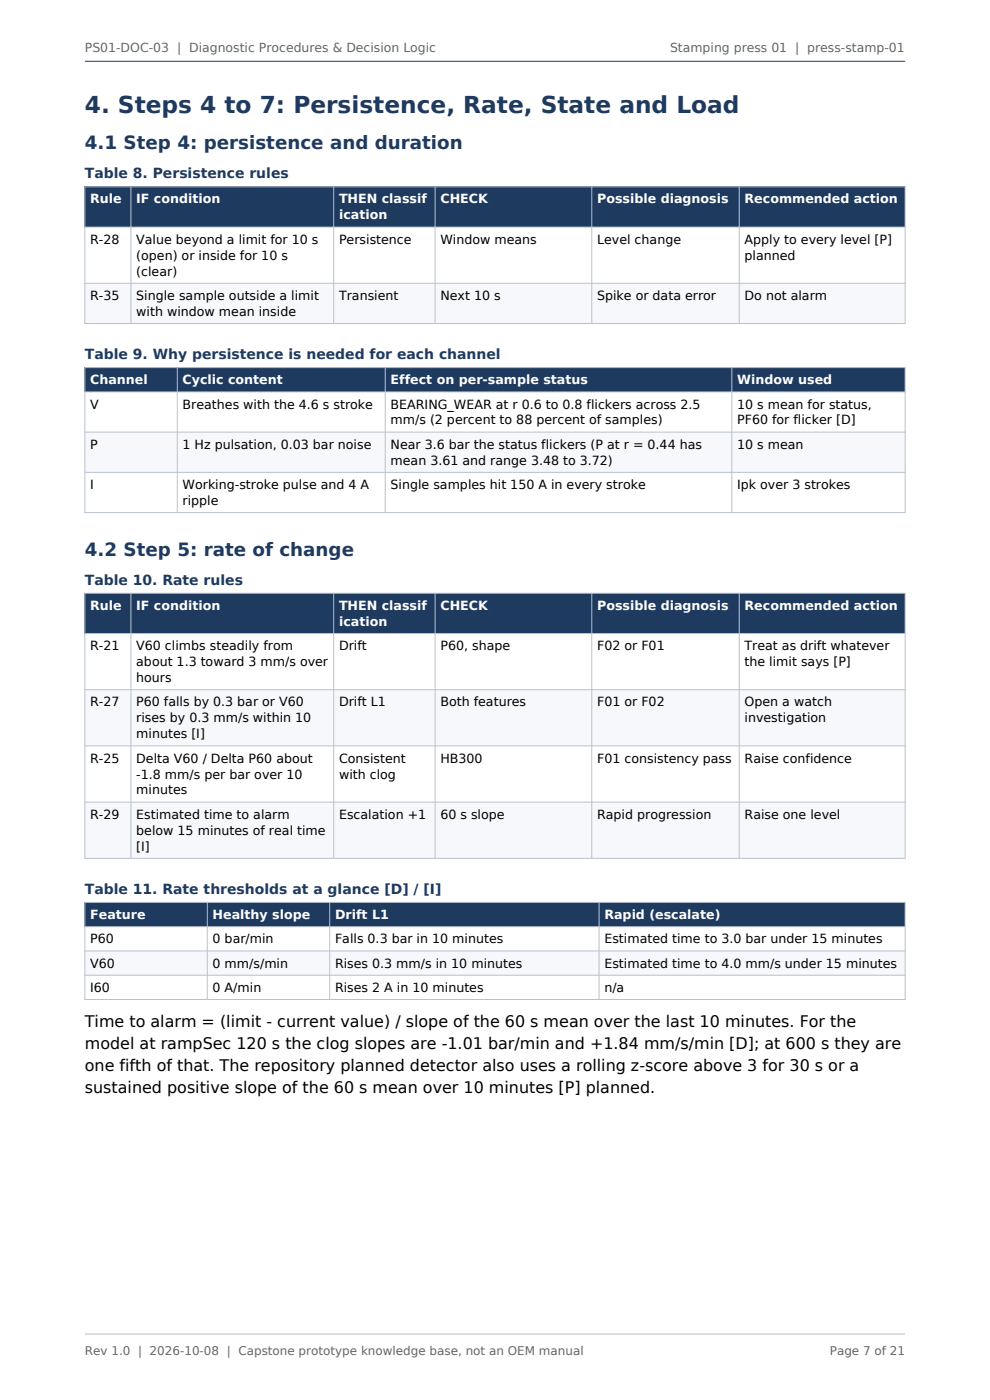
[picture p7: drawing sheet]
<svg xmlns="http://www.w3.org/2000/svg" width="210mm" height="297mm" viewBox="0 0 210 297" stroke-linecap="round" stroke-linejoin="round" font-family="sans-serif">
<defs><g id="words">
<text font-size="4.9" fill="#1f3a5f" x="18" y="23.9">4. Steps 4 to 7: Persistence, Rate, State and Load</text>
<g font-size="3.9" fill="#1f3a5f">
<text x="18" y="31.7">4.1 Step 4: persistence and duration</text>
<text x="18" y="117.9">4.2 Step 5: rate of change</text>
</g>
<g font-size="3.4">
<text x="18" y="217.9">Time to alarm = (limit - current value) / slope of the 60 s mean over the last 10 minutes. For the</text>
<text x="18" y="222.6">model at rampSec 120 s the clog slopes are -1.01 bar/min and +1.84 mm/s/min [D]; at 600 s they are</text>
<text x="18" y="227.2">one fifth of that. The repository planned detector also uses a rolling z-score above 3 for 30 s or a</text>
<text x="18" y="231.9">sustained positive slope of the 60 s mean over 10 minutes [P] planned.</text>
</g>
<g font-size="3" fill="#1f3a5f">
<text x="18" y="37.8">Table 8. Persistence rules</text>
<text x="18" y="76.2">Table 9. Why persistence is needed for each channel</text>
<text x="18" y="124.1">Table 10. Rate rules</text>
<text x="18" y="189.6">Table 11. Rate thresholds at a glance [D] / [I]</text>
</g>
<g font-size="2.7" fill="#fff">
<text x="19.1" y="43.2">Rule</text>
<text x="28.9" y="43.2">IF condition</text>
<text x="71.9" y="43.2">THEN classif</text>
<text x="71.9" y="46.6">ication</text>
<text x="93.4" y="43.2">CHECK</text>
<text x="126.7" y="43.2">Possible diagnosis</text>
<text x="157.9" y="43.2">Recommended action</text>
<text x="19.1" y="81.5">Channel</text>
<text x="38.7" y="81.5">Cyclic content</text>
<text x="82.8" y="81.5">Effect on per-sample status</text>
<text x="156.4" y="81.5">Window used</text>
<text x="19.1" y="129.4">Rule</text>
<text x="28.9" y="129.4">IF condition</text>
<text x="71.9" y="129.4">THEN classif</text>
<text x="93.4" y="129.4">CHECK</text>
<text x="126.7" y="129.4">Possible diagnosis</text>
<text x="157.9" y="129.4">Recommended action</text>
<text x="71.9" y="132.8">ication</text>
<text x="19.1" y="195">Feature</text>
<text x="45.1" y="195">Healthy slope</text>
<text x="71.1" y="195">Drift L1</text>
<text x="128.2" y="195">Rapid (escalate)</text>
</g>
<g font-size="2.7">
<text x="19.1" y="51.7">R-28</text>
<text x="28.9" y="51.7">Value beyond a limit for 10 s</text>
<text x="71.9" y="51.7">Persistence</text>
<text x="93.4" y="51.7">Window means</text>
<text x="126.7" y="51.7">Level change</text>
<text x="157.9" y="51.7">Apply to every level [P]</text>
<text x="28.9" y="55.1">(open) or inside for 10 s</text>
<text x="28.9" y="58.5">(clear)</text>
<text x="157.9" y="55.1">planned</text>
<text x="19.1" y="63.6">R-35</text>
<text x="28.9" y="63.6">Single sample outside a limit</text>
<text x="71.9" y="63.6">Transient</text>
<text x="93.4" y="63.6">Next 10 s</text>
<text x="126.7" y="63.6">Spike or data error</text>
<text x="157.9" y="63.6">Do not alarm</text>
<text x="28.9" y="67">with window mean inside</text>
<text x="19.1" y="86.7">V</text>
<text x="38.7" y="86.7">Breathes with the 4.6 s stroke</text>
<text x="82.8" y="86.7">BEARING_WEAR at r 0.6 to 0.8 flickers across 2.5</text>
<text x="156.4" y="86.7">10 s mean for status,</text>
<text x="19.1" y="95.2">P</text>
<text x="38.7" y="95.2">1 Hz pulsation, 0.03 bar noise</text>
<text x="82.8" y="90">mm/s (2 percent to 88 percent of samples)</text>
<text x="82.8" y="95.2">Near 3.6 bar the status flickers (P at r = 0.44 has</text>
<text x="156.4" y="90">PF60 for flicker [D]</text>
<text x="156.4" y="95.2">10 s mean</text>
<text x="82.8" y="98.6">mean 3.61 and range 3.48 to 3.72)</text>
<text x="19.1" y="103.7">I</text>
<text x="38.7" y="103.7">Working-stroke pulse and 4 A</text>
<text x="38.7" y="107.1">ripple</text>
<text x="82.8" y="103.7">Single samples hit 150 A in every stroke</text>
<text x="156.4" y="103.7">Ipk over 3 strokes</text>
<text x="19.1" y="137.9">R-21</text>
<text x="28.9" y="137.9">V60 climbs steadily from</text>
<text x="71.9" y="137.9">Drift</text>
<text x="93.4" y="137.9">P60, shape</text>
<text x="126.7" y="137.9">F02 or F01</text>
<text x="157.9" y="137.9">Treat as drift whatever</text>
<text x="28.9" y="141.3">about 1.3 toward 3 mm/s over</text>
<text x="157.9" y="141.3">the limit says [P]</text>
<text x="19.1" y="149.8">R-27</text>
<text x="28.9" y="144.7">hours</text>
<text x="28.9" y="149.8">P60 falls by 0.3 bar or V60</text>
<text x="71.9" y="149.8">Drift L1</text>
<text x="93.4" y="149.8">Both features</text>
<text x="126.7" y="149.8">F01 or F02</text>
<text x="157.9" y="149.8">Open a watch</text>
<text x="28.9" y="153.2">rises by 0.3 mm/s within 10</text>
<text x="157.9" y="153.2">investigation</text>
<text x="19.1" y="161.8">R-25</text>
<text x="28.9" y="156.6">minutes [I]</text>
<text x="28.9" y="161.8">Delta V60 / Delta P60 about</text>
<text x="71.9" y="161.8">Consistent</text>
<text x="93.4" y="161.8">HB300</text>
<text x="126.7" y="161.8">F01 consistency pass</text>
<text x="157.9" y="161.8">Raise confidence</text>
<text x="28.9" y="165.2">-1.8 mm/s per bar over 10</text>
<text x="71.9" y="165.2">with clog</text>
<text x="19.1" y="173.7">R-29</text>
<text x="28.9" y="168.5">minutes</text>
<text x="28.9" y="173.7">Estimated time to alarm</text>
<text x="71.9" y="173.7">Escalation +1</text>
<text x="93.4" y="173.7">60 s slope</text>
<text x="126.7" y="173.7">Rapid progression</text>
<text x="157.9" y="173.7">Raise one level</text>
<text x="28.9" y="177.1">below 15 minutes of real time</text>
<text x="28.9" y="180.5">[I]</text>
<text x="19.1" y="200.1">P60</text>
<text x="45.1" y="200.1">0 bar/min</text>
<text x="71.1" y="200.1">Falls 0.3 bar in 10 minutes</text>
<text x="128.2" y="200.1">Estimated time to 3.0 bar under 15 minutes</text>
<text x="19.1" y="205.3">V60</text>
<text x="45.1" y="205.3">0 mm/s/min</text>
<text x="71.1" y="205.3">Rises 0.3 mm/s in 10 minutes</text>
<text x="128.2" y="205.3">Estimated time to 4.0 mm/s under 15 minutes</text>
<text x="19.1" y="210.4">I60</text>
<text x="45.1" y="210.4">0 A/min</text>
<text x="71.1" y="210.4">Rises 2 A in 10 minutes</text>
<text x="128.2" y="210.4">n/a</text>
</g>
<g font-size="2.6" fill="#666">
<text x="18" y="11">PS01-DOC-03 | Diagnostic Procedures &amp; Decision Logic</text>
<text x="142.1" y="11">Stamping press 01 | press-stamp-01</text>
</g>
<g font-size="2.5" fill="#666">
<text x="18" y="287.5">Rev 1.0 | 2026-10-08 | Capstone prototype knowledge base, not an OEM manual</text>
<text x="176" y="287.5">Page 7 of 21</text>
</g>
</g></defs>
<path d="M18 39.6h174v8.6h-174z" fill-rule="evenodd" fill="#1f3a5f"/>
<path d="M18 60.1h174v8.5h-174z" fill-rule="evenodd" fill="#f6f8fb"/>
<path d="M18 39.6h174v29h-174zM27.8 39.6v29M70.8 39.6v29M92.3 39.6v29M125.5 39.6v29M156.8 39.6v29M18 48.2h174M18 60.1h174" fill="none" stroke="#b8c2d0" stroke-width=".21"/>
<path d="M18 78h174v5.1h-174z" fill-rule="evenodd" fill="#1f3a5f"/>
<path d="M18 91.7h174v8.5h-174z" fill-rule="evenodd" fill="#f6f8fb"/>
<path d="M18 78h174v30.7h-174zM37.6 78v30.7M81.7 78v30.7M155.2 78v30.7M18 83.1h174M18 91.7h174M18 100.2h174" fill="none" stroke="#b8c2d0" stroke-width=".21"/>
<path d="M18 125.9h174v8.5h-174z" fill-rule="evenodd" fill="#1f3a5f"/>
<g fill="#f6f8fb">
<path d="M18 146.3h174v11.9h-174z" fill-rule="evenodd"/>
<path d="M18 170.2h174v11.9h-174z" fill-rule="evenodd"/>
</g>
<path d="M18 125.9h174v56.2h-174zM18 134.4h174M27.8 125.9v56.2M70.8 125.9v56.2M92.3 125.9v56.2M125.5 125.9v56.2M156.8 125.9v56.2M18 146.3h174M18 158.2h174M18 170.2h174" fill="none" stroke="#b8c2d0" stroke-width=".21"/>
<path d="M18 191.4h174v5.2h-174z" fill-rule="evenodd" fill="#1f3a5f"/>
<path d="M18 201.7h174v5.2h-174z" fill-rule="evenodd" fill="#f6f8fb"/>
<path d="M18 191.4h174v20.6h-174zM18 196.6h174M44 191.4v20.6M69.9 191.4v20.6M127.1 191.4v20.6M18 201.7h174M18 206.9h174" fill="none" stroke="#b8c2d0" stroke-width=".21"/>
<path d="M18 13h174" fill="none" stroke="#1f3a5f" stroke-width=".21"/>
<path d="M18 283h174" fill="none" stroke="#bbb" stroke-width=".21"/>
<use href="#words"/>
</svg>
